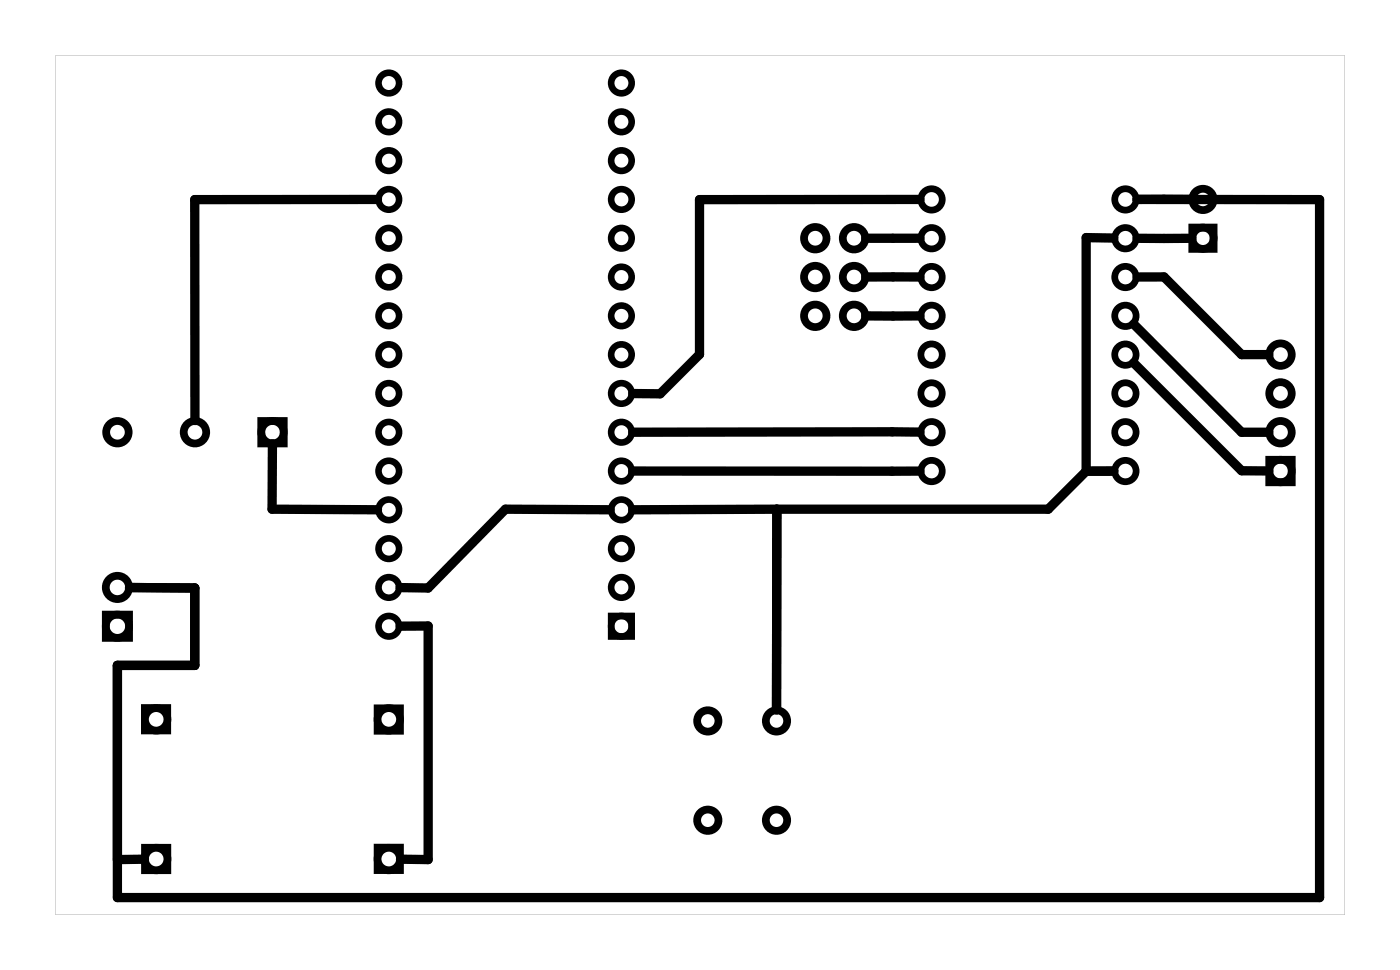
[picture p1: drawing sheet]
<svg xmlns="http://www.w3.org/2000/svg" width="92mm" height="63mm" viewBox="0 0 92 63" stroke-linecap="round" stroke-linejoin="round" font-family="sans-serif">
<path d="M3.6 3.6h84.5v56.3h-84.5zM3.6 3.6v56.3h84.5v-56.3z" fill="#000"/>
<g fill="none" stroke="#000" stroke-width=".44">
<circle cx="61" cy="15.6" r=".7"/>
<circle cx="61" cy="18.1" r=".7"/>
<circle cx="61" cy="13.1" r=".7"/>
<circle cx="73.7" cy="18.1" r=".7"/>
<circle cx="73.7" cy="13.1" r=".7"/>
<circle cx="73.7" cy="15.6" r=".7"/>
<circle cx="61" cy="30.8" r=".7"/>
<circle cx="61" cy="23.2" r=".7"/>
<circle cx="61" cy="20.7" r=".7"/>
<circle cx="61" cy="25.8" r=".7"/>
<circle cx="61" cy="28.3" r=".7"/>
<circle cx="73.7" cy="23.2" r=".7"/>
<circle cx="73.7" cy="30.8" r=".7"/>
<circle cx="73.7" cy="20.7" r=".7"/>
<circle cx="73.7" cy="25.8" r=".7"/>
<circle cx="73.7" cy="28.3" r=".7"/>
</g>
<g fill="none" stroke="#000" stroke-width=".43">
<path d="M40 40.3h1.4v1.4h-1.4z"/>
<circle cx="25.5" cy="18.1" r=".67"/>
<circle cx="25.5" cy="13.1" r=".67"/>
<circle cx="25.5" cy="10.5" r=".67"/>
<circle cx="25.5" cy="8" r=".67"/>
<circle cx="25.5" cy="5.4" r=".67"/>
<circle cx="25.5" cy="15.6" r=".67"/>
<circle cx="40.7" cy="15.6" r=".67"/>
<circle cx="40.7" cy="8" r=".67"/>
<circle cx="40.7" cy="13.1" r=".67"/>
<circle cx="40.7" cy="10.5" r=".67"/>
<circle cx="40.7" cy="5.4" r=".67"/>
<circle cx="40.7" cy="18.1" r=".67"/>
<circle cx="25.5" cy="38.5" r=".67"/>
<circle cx="25.5" cy="35.9" r=".67"/>
<circle cx="25.5" cy="30.8" r=".67"/>
<circle cx="25.5" cy="25.8" r=".67"/>
<circle cx="25.5" cy="28.3" r=".67"/>
<circle cx="25.5" cy="33.4" r=".67"/>
<circle cx="25.5" cy="23.2" r=".67"/>
<circle cx="25.5" cy="20.7" r=".67"/>
<circle cx="40.7" cy="38.5" r=".67"/>
<circle cx="40.7" cy="35.9" r=".67"/>
<circle cx="40.7" cy="33.4" r=".67"/>
<circle cx="40.7" cy="30.8" r=".67"/>
<circle cx="40.7" cy="28.3" r=".67"/>
<circle cx="40.7" cy="25.8" r=".67"/>
<circle cx="40.7" cy="23.2" r=".67"/>
<circle cx="40.7" cy="20.7" r=".67"/>
<circle cx="25.5" cy="41" r=".67"/>
<circle cx="40.7" cy="41" r=".67"/>
</g>
<g fill="none" stroke="#000" stroke-width=".51">
<path d="M78.1 14.9h1.4v1.4h-1.4zM17.1 27.6h1.5v1.4h-1.5zM83.2 30.1h1.4v1.5h-1.4zM6.9 40.2h1.6v1.6h-1.6z"/>
<circle cx="53.4" cy="15.6" r=".74"/>
<circle cx="53.4" cy="18.1" r=".74"/>
<circle cx="56" cy="18.1" r=".74"/>
<circle cx="56" cy="15.6" r=".74"/>
<circle cx="78.8" cy="13.1" r=".7"/>
<circle cx="78.8" cy="15.6" r=".7"/>
<circle cx="7.7" cy="28.3" r=".74"/>
<circle cx="7.7" cy="38.5" r=".76"/>
<circle cx="12.8" cy="28.3" r=".74"/>
<circle cx="17.9" cy="28.3" r=".74"/>
<circle cx="53.4" cy="20.7" r=".74"/>
<circle cx="56" cy="20.7" r=".74"/>
<circle cx="83.9" cy="23.2" r=".74"/>
<circle cx="83.9" cy="25.8" r=".74"/>
<circle cx="83.9" cy="30.8" r=".74"/>
<circle cx="83.9" cy="28.3" r=".74"/>
<circle cx="7.7" cy="41" r=".76"/>
<circle cx="10.2" cy="56.2" r=".74"/>
<circle cx="10.2" cy="47.1" r=".74"/>
<circle cx="25.5" cy="56.2" r=".74"/>
<circle cx="25.5" cy="47.1" r=".74"/>
<circle cx="46.4" cy="53.7" r=".7"/>
<circle cx="46.4" cy="47.2" r=".7"/>
<circle cx="50.9" cy="53.7" r=".7"/>
<circle cx="50.9" cy="47.2" r=".7"/>
</g>
<path d="M9.4 46.3h1.6v1.6h-1.6zM9.5 55.5h1.5v1.5h-1.5zM24.7 55.4h1.5v1.6h-1.5zM24.7 46.3h1.5v1.6h-1.5z" fill="none" stroke="#000" stroke-width=".42"/>
<g fill="none" stroke="#000" stroke-width=".61">
<path d="M24.7 13.1h-11.9v14.4M56.7 15.6h3.6M60.3 13.1h-14.5v10.1l-2.6 2.6h-1.7M60.3 18.1h-3.6M73 15.6h-1.8v15.2M74.5 18.1h1.8l5 5.1h1.8M78.1 13.1h-3.6h12v45.7h-78.8v-15.2h5.1v-5.1h-4.3M78.1 15.6h-3.6M17.8 29.1v4.2l6.9 .1M40 33.4l-6.9-.1-5 5.2h-1.9M41.5 30.8h18.8M50.9 33.3v13.2"/>
<path d="M50.9 33.3l-9.4 .1M56.7 20.7h3.6M60.3 28.3h-18.8M71.2 30.8l-2.5 2.5h-17.8M73 30.8h-1.8M74.3 21.2l7 7.1h1.8M74.3 23.8l7 7h1.8M9.5 56.2l-1.8 .1M26.2 41h1.9v15.3l-1.9-.1"/>
</g>
</svg>
